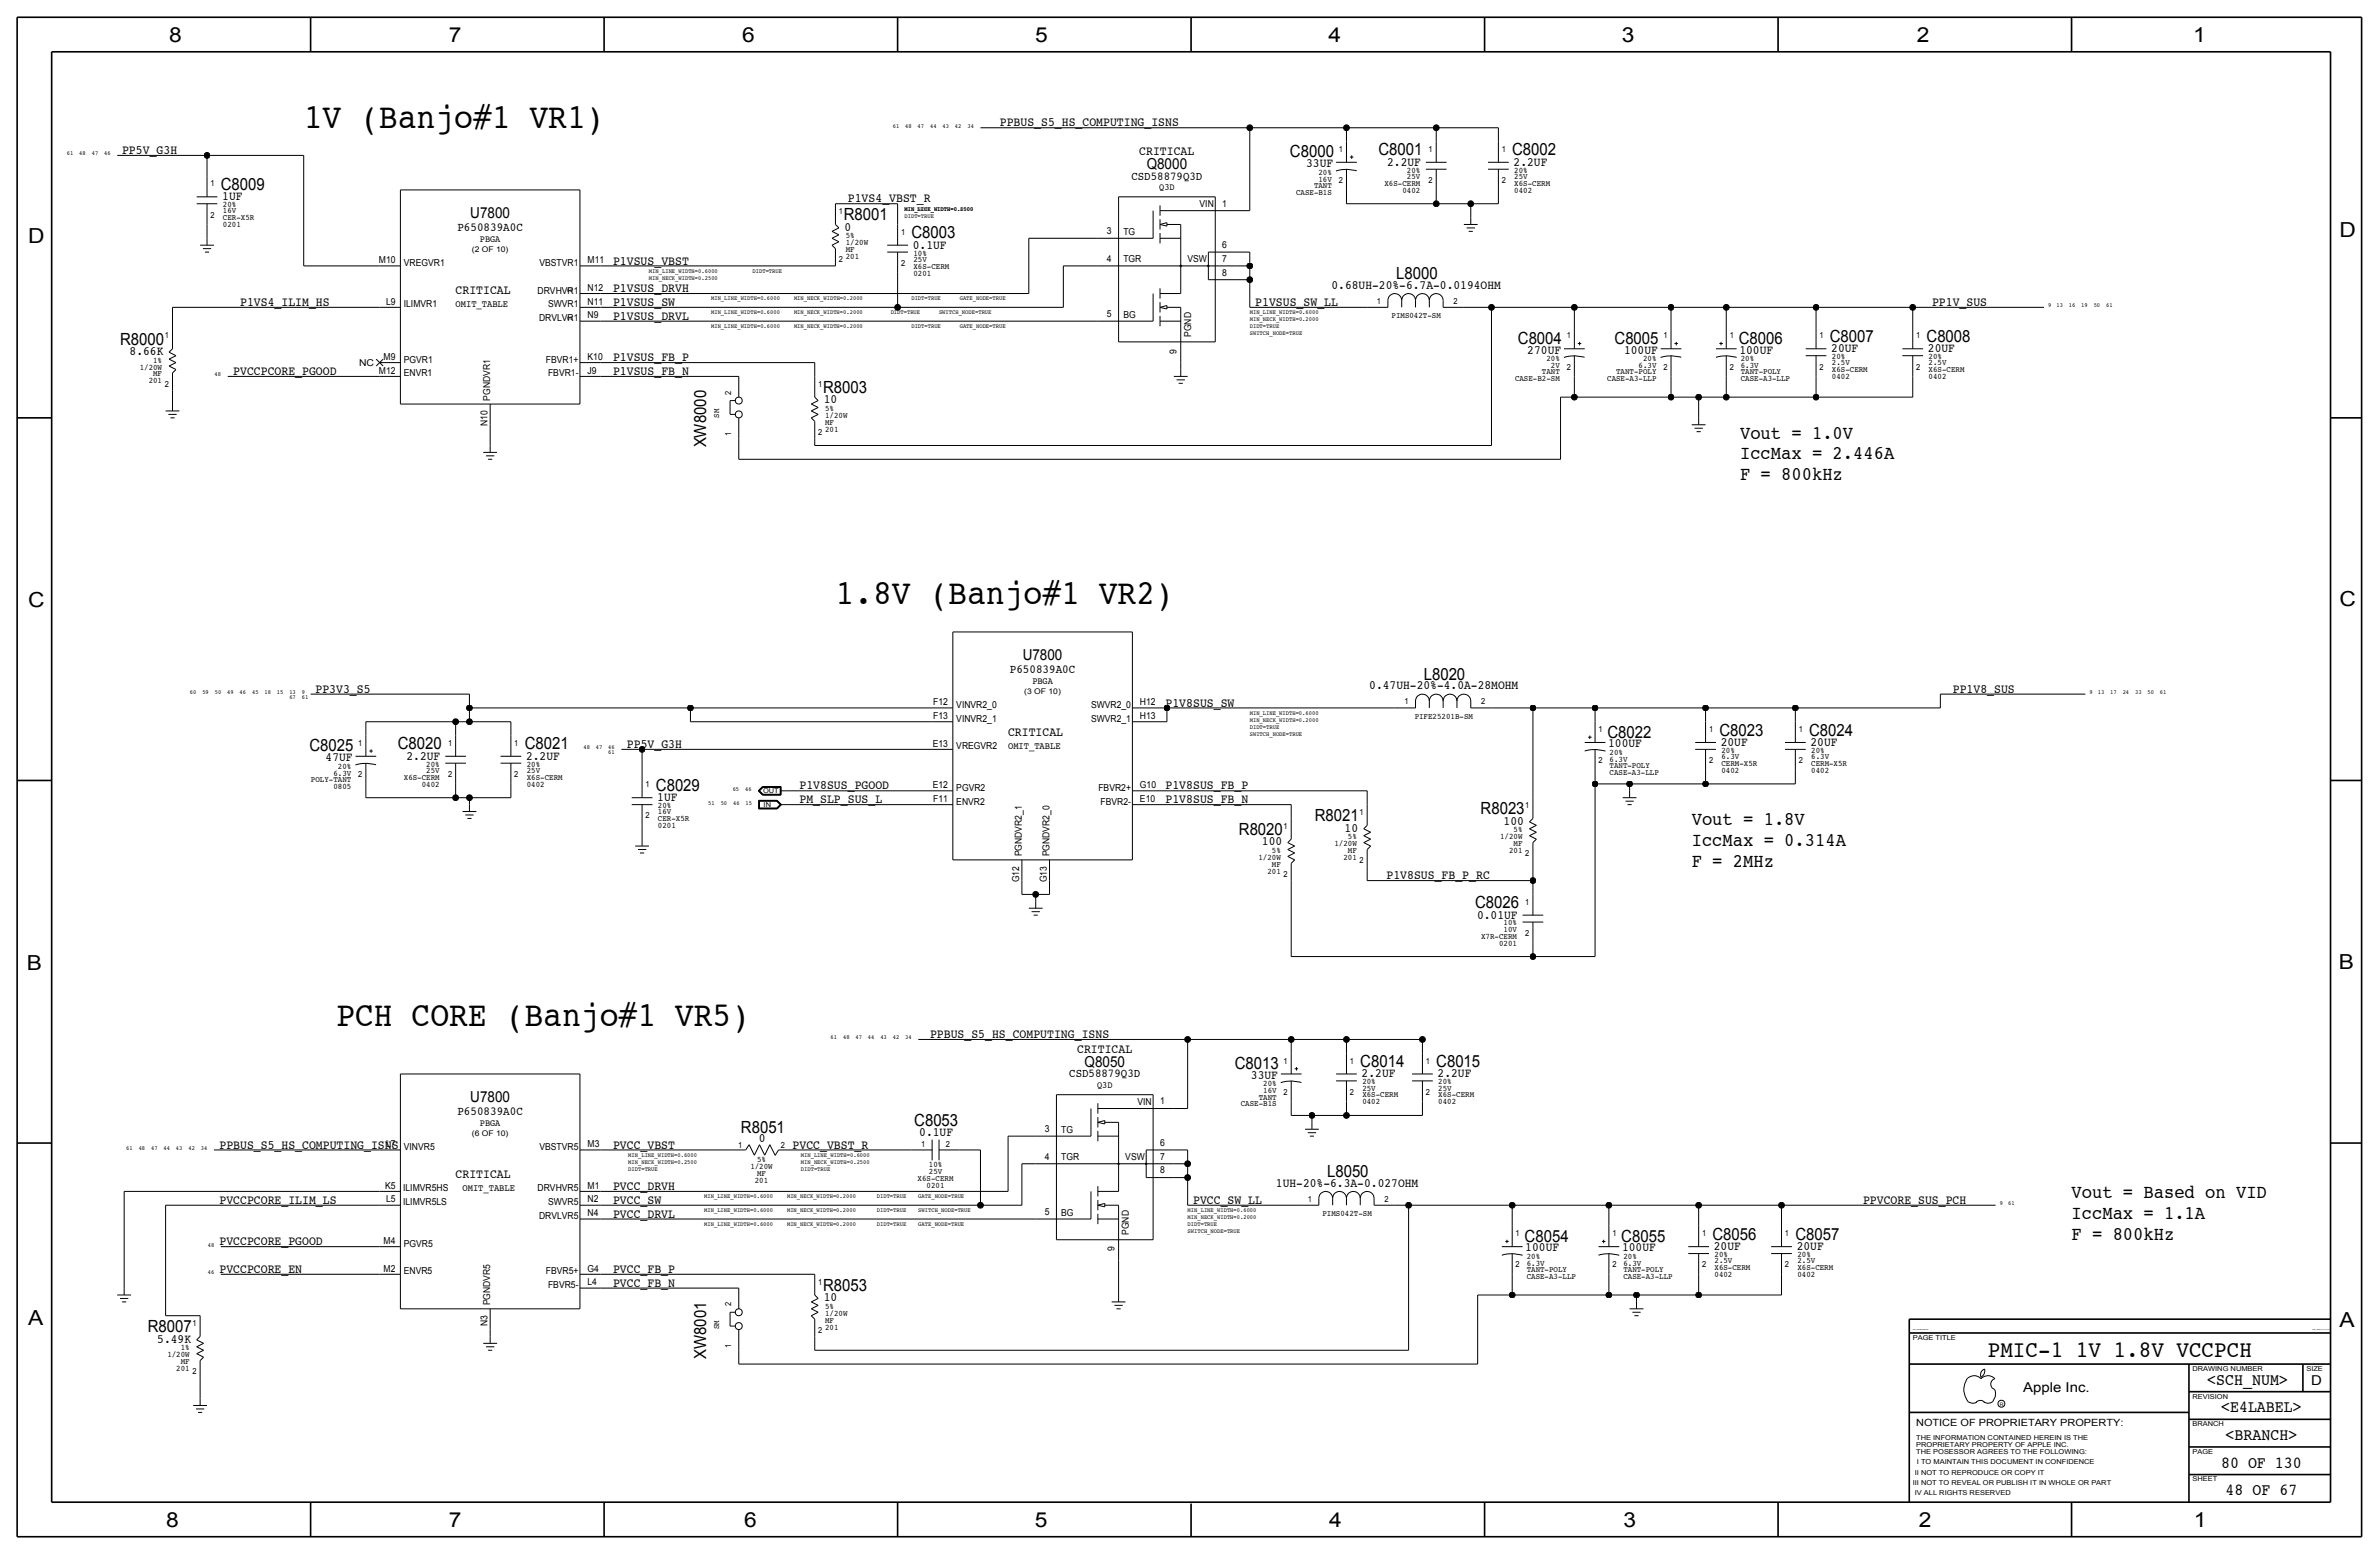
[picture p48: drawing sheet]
<svg xmlns="http://www.w3.org/2000/svg" width="875mm" height="572mm" viewBox="0 0 875 572" stroke-linecap="round" stroke-linejoin="round" font-family="sans-serif">
<defs><g id="words">
<g font-size="12.9">
<text x="111.7" y="47">1V (Banjo#1 VR1)</text>
<text x="307.3" y="222.3">1.8V (Banjo#1 VR2)</text>
<text x="123.7" y="377.2">PCH CORE (Banjo#1 VR5)</text>
</g>
<text font-size="8.6" x="731.1" y="499.1">PMIC-1 1V 1.8V VCCPCH</text>
<g font-size="7.6">
<text x="62.2" y="15.5">8</text>
<text x="165" y="15.5">7</text>
<text x="273" y="15.5">6</text>
<text x="380.7" y="15.5">5</text>
<text x="488.6" y="15.5">4</text>
<text x="596.6" y="15.5">3</text>
<text x="705.1" y="15.5">2</text>
<text x="806.7" y="15.5">1</text>
<text x="10.4" y="89.4">D</text>
<text x="860.5" y="87.1">D</text>
<text x="10.4" y="223.3">C</text>
<text x="860.5" y="222.8">C</text>
<text x="9.8" y="356.6">B</text>
<text x="860.2" y="356.4">B</text>
<text x="10.4" y="487.4">A</text>
<text x="860.5" y="488.2">A</text>
<text x="61.2" y="561.6">8</text>
<text x="165" y="561.6">7</text>
<text x="273.8" y="561.6">6</text>
<text x="380.7" y="561.6">5</text>
<text x="488.9" y="561.6">4</text>
<text x="597.1" y="561.6">3</text>
<text x="705.8" y="561.6">2</text>
<text x="806.9" y="561.6">1</text>
</g>
<g font-size="7.1">
<text x="640" y="161.3">Vout = 1.0V</text>
<text x="640" y="168.9">IccMax = 2.446A</text>
<text x="640" y="176.5">F = 800kHz</text>
<text x="622.2" y="303.5">Vout = 1.8V</text>
<text x="622.2" y="311.1">IccMax = 0.314A</text>
<text x="622.2" y="318.8">F = 2MHz</text>
<text x="761.9" y="440.7">Vout = Based on VID</text>
<text x="761.9" y="448.3">IccMax = 1.1A</text>
<text x="761.9" y="455.9">F = 800kHz</text>
</g>
<g font-size="6.2">
<text x="474.5" y="57.9">C8000</text>
<text x="507" y="57.2">C8001</text>
<text x="556.2" y="57.2">C8002</text>
<text x="81.2" y="69.9">C8009</text>
<text x="310.3" y="81">R8001</text>
<text x="335.2" y="87.6">C8003</text>
<text x="513.5" y="102.6">L8000</text>
<text x="673" y="125.7">C8007</text>
<text x="708.6" y="125.7">C8008</text>
<text x="44.2" y="126.7">R8000</text>
<text x="558.3" y="126.5">C8004</text>
<text x="593.9" y="126.5">C8005</text>
<text x="639.5" y="126.5">C8006</text>
<text x="302.7" y="144.5">R8003</text>
<text x="259.7" y="164.6" transform="rotate(-90 259.7 164.6)">XW8000</text>
<text x="523.7" y="249.9">L8020</text>
<text x="146.3" y="275.6">C8020</text>
<text x="193" y="275.6">C8021</text>
<text x="591.3" y="271.3">C8022</text>
<text x="632.4" y="270.5">C8023</text>
<text x="665.4" y="270.5">C8024</text>
<text x="113.8" y="276.4">C8025</text>
<text x="241.2" y="290.8">C8029</text>
<text x="544.6" y="299.5">R8023</text>
<text x="483.6" y="302">R8021</text>
<text x="455.7" y="307.1">R8020</text>
<text x="542.6" y="334">C8026</text>
<text x="454.2" y="393.2">C8013</text>
<text x="500.3" y="392.4">C8014</text>
<text x="528.3" y="392.4">C8015</text>
<text x="272.5" y="416.6">R8051</text>
<text x="336.3" y="414">C8053</text>
<text x="488.1" y="432.8">L8050</text>
<text x="629.9" y="455.9">C8056</text>
<text x="660.3" y="455.9">C8057</text>
<text x="560.8" y="456.7">C8054</text>
<text x="596.3" y="456.7">C8055</text>
<text x="302.7" y="474.7">R8053</text>
<text x="54.4" y="490">R8007</text>
<text x="259.7" y="499.8" transform="rotate(-90 259.7 499.8)">XW8001</text>
<text x="811.9" y="509.3">&lt;SCH_NUM&gt;</text>
<text x="817" y="519.4">&lt;E4LABEL&gt;</text>
<text x="818.6" y="529.6">&lt;BRANCH&gt;</text>
<text x="817" y="539.8">80 OF 130</text>
<text x="818.6" y="549.9">48 OF 67</text>
</g>
<g font-size="5.6">
<text x="421.8" y="62.2">Q8000</text>
<text x="173" y="80">U7800</text>
<text x="376.2" y="242.6">U7800</text>
<text x="398.9" y="392.4">Q8050</text>
<text x="173" y="405.1">U7800</text>
</g>
<g font-size="5">
<text x="850.1" y="509.3">D</text>
<text x="744.2" y="511.8">Apple Inc.</text>
</g>
<g font-size="4.7">
<text x="367.7" y="46.5">PPBUS_S5_HS_COMPUTING_ISNS</text>
<text x="44.9" y="56.6">PP5V_G3H</text>
<text x="419" y="57.2">CRITICAL</text>
<text x="480.4" y="61.5">33UF</text>
<text x="510.2" y="61">2.2UF</text>
<text x="556.7" y="61">2.2UF</text>
<text x="81.7" y="73.7">1UF</text>
<text x="311.9" y="74.4">P1VS4_VBST_R</text>
<text x="310.6" y="84.8">0</text>
<text x="335.7" y="91.4">0.1UF</text>
<text x="225.5" y="97.3">P1VSUS_VBST</text>
<text x="167.6" y="108">CRITICAL</text>
<text x="225.5" y="107.4">P1VSUS_DRVH</text>
<text x="489.7" y="106.2">0.68UH-20%-6.7A-0.0194OHM</text>
<text x="88.3" y="112.5">P1VS4_ILIM_HS</text>
<text x="225.5" y="112.5">P1VSUS_SW</text>
<text x="461.7" y="112.5">P1VSUS_SW_LL</text>
<text x="710.6" y="112.5">PP1V_SUS</text>
<text x="225.5" y="117.6">P1VSUS_DRVL</text>
<text x="47.7" y="130.6">8.66K</text>
<text x="561.8" y="130">270UF</text>
<text x="597.3" y="130">100UF</text>
<text x="639.8" y="130">100UF</text>
<text x="673.6" y="129.5">20UF</text>
<text x="709.1" y="129.5">20UF</text>
<text x="85.8" y="137.9">PVCCPCORE_PGOOD</text>
<text x="225.5" y="132.8">P1VSUS_FB_P</text>
<text x="225.5" y="137.9">P1VSUS_FB_N</text>
<text x="303" y="148.3">10</text>
<text x="116" y="254.8">PP3V3_S5</text>
<text x="503.6" y="253.5">0.47UH-20%-4.0A-28MOHM</text>
<text x="718.3" y="254.8">PP1V8_SUS</text>
<text x="428.7" y="259.8">P1V8SUS_SW</text>
<text x="230.6" y="275.1">PP5V_G3H</text>
<text x="370.8" y="270.5">CRITICAL</text>
<text x="591.5" y="274.8">100UF</text>
<text x="632.9" y="274.3">20UF</text>
<text x="665.9" y="274.3">20UF</text>
<text x="119.8" y="279.9">47UF</text>
<text x="149.5" y="279.4">2.2UF</text>
<text x="193.5" y="279.4">2.2UF</text>
<text x="294.1" y="290.3">P1V8SUS_PGOOD</text>
<text x="428.7" y="290.3">P1V8SUS_FB_P</text>
<text x="241.8" y="294.6">1UF</text>
<text x="294.1" y="295.4">PM_SLP_SUS_L</text>
<text x="428.7" y="295.4">P1V8SUS_FB_N</text>
<text x="494.6" y="305.8">10</text>
<text x="553" y="303.3">100</text>
<text x="464.1" y="310.9">100</text>
<text x="510" y="323.3">P1V8SUS_FB_P_RC</text>
<text x="543.3" y="337.8">0.01UF</text>
<text x="342.1" y="381.8">PPBUS_S5_HS_COMPUTING_ISNS</text>
<text x="396.2" y="387.4">CRITICAL</text>
<text x="460.1" y="396.7">33UF</text>
<text x="500.8" y="396.2">2.2UF</text>
<text x="528.8" y="396.2">2.2UF</text>
<text x="338.1" y="417.8">0.1UF</text>
<text x="80.7" y="422.4">PPBUS_S5_HS_COMPUTING_ISNS</text>
<text x="225.5" y="422.4">PVCC_VBST</text>
<text x="279.1" y="420.1">0</text>
<text x="291.5" y="422.4">PVCC_VBST_R</text>
<text x="167.6" y="433.1">CRITICAL</text>
<text x="225.5" y="437.6">PVCC_DRVH</text>
<text x="469.3" y="436.4">1UH-20%-6.3A-0.027OHM</text>
<text x="80.7" y="442.7">PVCCPCORE_ILIM_LS</text>
<text x="225.5" y="442.7">PVCC_SW</text>
<text x="438.9" y="442.7">PVCC_SW_LL</text>
<text x="685.2" y="442.7">PPVCORE_SUS_PCH</text>
<text x="225.5" y="447.8">PVCC_DRVL</text>
<text x="80.7" y="458">PVCCPCORE_PGOOD</text>
<text x="561" y="460.2">100UF</text>
<text x="596.6" y="460.2">100UF</text>
<text x="630.4" y="459.7">20UF</text>
<text x="660.9" y="459.7">20UF</text>
<text x="80.7" y="468.1">PVCCPCORE_EN</text>
<text x="225.5" y="468.1">PVCC_FB_P</text>
<text x="225.5" y="473.2">PVCC_FB_N</text>
<text x="303" y="478.5">10</text>
<text x="57.8" y="493.8">5.49K</text>
</g>
<g font-size="4.5">
<text x="168.2" y="85.1">P650839A0C</text>
<text x="371.4" y="247.7">P650839A0C</text>
<text x="168.2" y="410.2">P650839A0C</text>
</g>
<g font-size="4.4">
<text x="416.2" y="66">CSD58879Q3D</text>
<text x="393.3" y="396.2">CSD58879Q3D</text>
</g>
<text font-size="3.7" x="704.8" y="524.5">NOTICE OF PROPRIETARY PROPERTY:</text>
<g font-size="3.6">
<text x="167.6" y="113">OMIT_TABLE</text>
<text x="370.8" y="275.6">OMIT_TABLE</text>
<text x="170.1" y="438.1">OMIT_TABLE</text>
</g>
<g font-size="3.5">
<text x="426.4" y="69.9">Q3D</text>
<text x="441.2" y="76.2">VIN</text>
<text x="449.5" y="75.9">1</text>
<text x="176.5" y="88.9">PBGA</text>
<text x="407.1" y="86.1">3</text>
<text x="413.2" y="86.4">TG</text>
<text x="449.5" y="91.2">6</text>
<text x="139.4" y="96.8">M10</text>
<text x="148.5" y="97.8">VREGVR1</text>
<text x="198.4" y="97.8">VBSTVR1</text>
<text x="216.1" y="96.8">M11</text>
<text x="407.1" y="96.3">4</text>
<text x="413.2" y="96.5">TGR</text>
<text x="436.8" y="96.5">VSW</text>
<text x="449.5" y="96.3">7</text>
<text x="449.5" y="101.3">8</text>
<text x="197.7" y="107.9">DRVHVR1</text>
<text x="216.1" y="106.9">N12</text>
<text x="142" y="112">L9</text>
<text x="148.5" y="113">ILIMVR1</text>
<text x="201.6" y="113">SWVR1</text>
<text x="216.1" y="112">N11</text>
<text x="198.3" y="118.1">DRVLVR1</text>
<text x="216.1" y="117.1">N9</text>
<text x="407.1" y="116.6">5</text>
<text x="413.2" y="116.8">BG</text>
<text x="438.1" y="124" transform="rotate(-90 438.1 124)">PGND</text>
<text x="432.8" y="130" transform="rotate(-90 432.8 130)">9</text>
<text x="132.1" y="134.6">NC</text>
<text x="139.4" y="137.4">M12</text>
<text x="141.1" y="132.3">M9</text>
<text x="148.5" y="133.3">PGVR1</text>
<text x="200.8" y="133.3">FBVR1+</text>
<text x="216.1" y="137.4">J9</text>
<text x="216.1" y="132.3">K10</text>
<text x="148.5" y="138.4">ENVR1</text>
<text x="201.6" y="138.4">FBVR1-</text>
<text x="180.3" y="147.3" transform="rotate(-90 180.3 147.3)">PGNDVR1</text>
<text x="179.3" y="156.7" transform="rotate(-90 179.3 156.7)">N10</text>
<text x="379.7" y="251.5">PBGA</text>
<text x="343.3" y="259.3">F12</text>
<text x="351.7" y="260.4">VINVR2_0</text>
<text x="401.3" y="260.3">SWVR2_0</text>
<text x="419.3" y="259.3">H12</text>
<text x="343.3" y="264.4">F13</text>
<text x="351.7" y="265.4">VINVR2_1</text>
<text x="401.3" y="265.4">SWVR2_1</text>
<text x="419.3" y="264.4">H13</text>
<text x="343.1" y="274.6">E13</text>
<text x="351.7" y="275.6">VREGVR2</text>
<text x="343.1" y="289.8">E12</text>
<text x="351.7" y="290.8">PGVR2</text>
<text x="404" y="290.8">FBVR2+</text>
<text x="419.3" y="289.8">G10</text>
<text x="343.3" y="294.9">F11</text>
<text x="351.7" y="295.9">ENVR2</text>
<text x="404.8" y="295.9">FBVR2-</text>
<text x="419.3" y="294.9">E10</text>
<text x="375.9" y="315" transform="rotate(-90 375.9 315)">PGNDVR2_1</text>
<text x="386" y="315" transform="rotate(-90 386 315)">PGNDVR2_0</text>
<text x="374.9" y="324.5" transform="rotate(-90 374.9 324.5)">G12</text>
<text x="385" y="324.5" transform="rotate(-90 385 324.5)">G13</text>
<text x="403.5" y="400.1">Q3D</text>
<text x="418.4" y="406.4">VIN</text>
<text x="426.7" y="406.1">1</text>
<text x="176.5" y="414">PBGA</text>
<text x="384.3" y="416.3">3</text>
<text x="390.3" y="416.6">TG</text>
<text x="142" y="421.9">L7</text>
<text x="148.5" y="422.9">VINVR5</text>
<text x="198.4" y="422.9">VBSTVR5</text>
<text x="216.1" y="421.9">M3</text>
<text x="426.7" y="421.4">6</text>
<text x="384.3" y="426.5">4</text>
<text x="390.3" y="426.7">TGR</text>
<text x="413.9" y="426.7">VSW</text>
<text x="426.7" y="431.5">8</text>
<text x="426.7" y="426.5">7</text>
<text x="141.6" y="437.1">K5</text>
<text x="216.1" y="437.1">M1</text>
<text x="142" y="442.2">L5</text>
<text x="148.3" y="438.2">ILIMVR5HS</text>
<text x="148.3" y="443.2">ILIMVR5LS</text>
<text x="197.7" y="438.1">DRVHVR5</text>
<text x="201.6" y="443.2">SWVR5</text>
<text x="216.1" y="442.2">N2</text>
<text x="198.3" y="448.3">DRVLVR5</text>
<text x="216.1" y="447.3">N4</text>
<text x="384.3" y="446.8">5</text>
<text x="390.3" y="447">BG</text>
<text x="415.2" y="454.2" transform="rotate(-90 415.2 454.2)">PGND</text>
<text x="141.1" y="457.5">M4</text>
<text x="148.5" y="458.5">PGVR5</text>
<text x="409.9" y="460.2" transform="rotate(-90 409.9 460.2)">9</text>
<text x="141.1" y="467.6">M2</text>
<text x="216.1" y="467.6">G4</text>
<text x="148.5" y="468.6">ENVR5</text>
<text x="200.8" y="468.6">FBVR5+</text>
<text x="201.6" y="473.7">FBVR5-</text>
<text x="216.1" y="472.7">L4</text>
<text x="180.3" y="480.1" transform="rotate(-90 180.3 480.1)">PGNDVR5</text>
<text x="179.3" y="487.6" transform="rotate(-90 179.3 487.6)">N3</text>
</g>
<g font-size="3.1">
<text x="492.5" y="55.9">1</text>
<text x="525.5" y="55.9">1</text>
<text x="552.4" y="55.9">1</text>
<text x="485" y="64.3">20%</text>
<text x="517.5" y="65.8">25V</text>
<text x="517.5" y="63.5">20%</text>
<text x="557" y="63.5">20%</text>
<text x="557" y="65.8">25V</text>
<text x="77.4" y="68.6">1</text>
<text x="476.7" y="71.6">CASE-B1S</text>
<text x="483.3" y="69.1">TANT</text>
<text x="485" y="66.8">16V</text>
<text x="492.5" y="67.3">2</text>
<text x="509.2" y="68.3">X6S-CERM</text>
<text x="515.8" y="70.9">0402</text>
<text x="525.5" y="67.3">2</text>
<text x="552.4" y="67.3">2</text>
<text x="557" y="68.3">X6S-CERM</text>
<text x="557" y="70.9">0402</text>
<text x="82" y="76.2">20%</text>
<text x="77.4" y="80">2</text>
<text x="82" y="78.5">16V</text>
<text x="82" y="81">CER-X5R</text>
<text x="82" y="83.6">0201</text>
<text x="308.6" y="78.7">1</text>
<text x="311.1" y="87.6">5%</text>
<text x="331.4" y="86.4">1</text>
<text x="311.1" y="90.2">1/20W</text>
<text x="311.1" y="95.3">201</text>
<text x="311.1" y="92.7">MF</text>
<text x="336" y="94">10%</text>
<text x="308.6" y="96.5">2</text>
<text x="331.4" y="97.8">2</text>
<text x="336" y="98.8">X6S-CERM</text>
<text x="336" y="101.3">0201</text>
<text x="336" y="96.3">25V</text>
<text x="506.4" y="111.8">1</text>
<text x="534.6" y="111.8">2</text>
<text x="511.8" y="117.1">PIMS042T-SM</text>
<text x="60.7" y="124.5">1</text>
<text x="576.3" y="124.5">1</text>
<text x="611.8" y="124.5">1</text>
<text x="636.2" y="124.5">1</text>
<text x="669.2" y="124.5">1</text>
<text x="704.8" y="124.5">1</text>
<text x="51.4" y="135.9">1/20W</text>
<text x="56.3" y="133.4">1%</text>
<text x="567.1" y="137.7">TANT</text>
<text x="568.8" y="132.8">20%</text>
<text x="570.4" y="135.4">2V</text>
<text x="576.3" y="135.9">2</text>
<text x="594.4" y="137.7">TANT-POLY</text>
<text x="602.7" y="135.4">6.3V</text>
<text x="604.3" y="132.8">20%</text>
<text x="611.8" y="135.9">2</text>
<text x="636.2" y="135.9">2</text>
<text x="640.3" y="132.8">20%</text>
<text x="640.3" y="135.4">6.3V</text>
<text x="640.3" y="137.7">TANT-POLY</text>
<text x="669.2" y="135.9">2</text>
<text x="673.8" y="132.1">20%</text>
<text x="673.8" y="136.9">X6S-CERM</text>
<text x="673.8" y="134.4">2.5V</text>
<text x="704.8" y="135.9">2</text>
<text x="709.4" y="132.1">20%</text>
<text x="709.4" y="136.9">X6S-CERM</text>
<text x="709.4" y="134.4">2.5V</text>
<text x="54.7" y="141">201</text>
<text x="56.3" y="138.4">MF</text>
<text x="60.7" y="142.2">2</text>
<text x="300.9" y="142.2">1</text>
<text x="557.2" y="140.2">CASE-B2-SM</text>
<text x="591.1" y="140.2">CASE-A3-LLP</text>
<text x="640.3" y="140.2">CASE-A3-LLP</text>
<text x="673.8" y="139.4">0402</text>
<text x="709.4" y="139.4">0402</text>
<text x="268.9" y="145.1" transform="rotate(-90 268.9 145.1)">2</text>
<text x="264.6" y="153.6" transform="rotate(-90 264.6 153.6)">SM</text>
<text x="303.5" y="153.7">1/20W</text>
<text x="303.5" y="151.1">5%</text>
<text x="268.9" y="160.3" transform="rotate(-90 268.9 160.3)">1</text>
<text x="300.9" y="160">2</text>
<text x="303.5" y="158.8">201</text>
<text x="303.5" y="156.2">MF</text>
<text x="516.6" y="259.1">1</text>
<text x="544.8" y="259.1">2</text>
<text x="520.3" y="264.4">PIFE25201B-SM</text>
<text x="588" y="269.2">1</text>
<text x="628.6" y="269.2">1</text>
<text x="661.6" y="269.2">1</text>
<text x="131.8" y="274.3">1</text>
<text x="164.8" y="274.3">1</text>
<text x="189.2" y="274.3">1</text>
<text x="156.8" y="281.9">20%</text>
<text x="193.7" y="281.9">20%</text>
<text x="588" y="280.7">2</text>
<text x="592" y="277.6">20%</text>
<text x="592" y="280.2">6.3V</text>
<text x="628.6" y="280.7">2</text>
<text x="633.2" y="279.1">6.3V</text>
<text x="633.2" y="281.7">CERM-X5R</text>
<text x="633.2" y="276.9">20%</text>
<text x="661.6" y="280.7">2</text>
<text x="666.2" y="276.9">20%</text>
<text x="666.2" y="279.1">6.3V</text>
<text x="666.2" y="281.7">CERM-X5R</text>
<text x="114.4" y="287.5">POLY-TANT</text>
<text x="122.6" y="285.2">6.3V</text>
<text x="124.3" y="282.7">20%</text>
<text x="131.8" y="285.8">2</text>
<text x="148.6" y="286.8">X6S-CERM</text>
<text x="156.8" y="284.2">25V</text>
<text x="164.8" y="285.8">2</text>
<text x="189.2" y="285.8">2</text>
<text x="193.7" y="286.8">X6S-CERM</text>
<text x="193.8" y="284.2">25V</text>
<text x="592" y="282.4">TANT-POLY</text>
<text x="592" y="285">CASE-A3-LLP</text>
<text x="633.2" y="284.2">0402</text>
<text x="666.2" y="284.2">0402</text>
<text x="122.6" y="290.1">0805</text>
<text x="155.1" y="289.3">0402</text>
<text x="193.8" y="289.3">0402</text>
<text x="237.4" y="289.6">1</text>
<text x="242" y="299.5">16V</text>
<text x="242" y="297.2">20%</text>
<text x="500.1" y="299.7">1</text>
<text x="561" y="297.2">1</text>
<text x="237.4" y="301">2</text>
<text x="242" y="304.5">0201</text>
<text x="242" y="302">CER-X5R</text>
<text x="472.1" y="304.8">1</text>
<text x="490.8" y="311.2">1/20W</text>
<text x="495.8" y="308.6">5%</text>
<text x="551.8" y="308.6">1/20W</text>
<text x="556.7" y="311.2">MF</text>
<text x="556.7" y="306.1">5%</text>
<text x="462.9" y="316.2">1/20W</text>
<text x="467.8" y="313.7">5%</text>
<text x="494.1" y="316.2">201</text>
<text x="495.8" y="313.7">MF</text>
<text x="500.1" y="317.5">2</text>
<text x="555.1" y="313.7">201</text>
<text x="561" y="315">2</text>
<text x="466.2" y="321.3">201</text>
<text x="467.8" y="318.8">MF</text>
<text x="472.1" y="322.6">2</text>
<text x="561" y="332.7">1</text>
<text x="553" y="340.4">10%</text>
<text x="544.8" y="345.2">X7R-CERM</text>
<text x="551.4" y="347.7">0201</text>
<text x="553" y="342.6">10V</text>
<text x="561" y="344.2">2</text>
<text x="472.1" y="391.2">1</text>
<text x="496.5" y="391.2">1</text>
<text x="524.5" y="391.2">1</text>
<text x="464.6" y="399.5">20%</text>
<text x="501.1" y="398.8">20%</text>
<text x="501.1" y="401.1">25V</text>
<text x="529" y="398.8">20%</text>
<text x="529" y="401.1">25V</text>
<text x="456.4" y="406.9">CASE-B1S</text>
<text x="463" y="404.4">TANT</text>
<text x="464.6" y="402.1">16V</text>
<text x="472.1" y="402.6">2</text>
<text x="496.5" y="402.6">2</text>
<text x="501.1" y="403.6">X6S-CERM</text>
<text x="501.1" y="406.1">0402</text>
<text x="524.5" y="402.6">2</text>
<text x="529" y="403.6">X6S-CERM</text>
<text x="529" y="406.1">0402</text>
<text x="271.5" y="422.1">1</text>
<text x="287.2" y="422.1">2</text>
<text x="338.8" y="421.6">1</text>
<text x="347.9" y="421.6">2</text>
<text x="276" y="430">1/20W</text>
<text x="278.5" y="427.5">5%</text>
<text x="341.6" y="429.3">10%</text>
<text x="341.6" y="431.8">25V</text>
<text x="277.6" y="435.1">201</text>
<text x="278.5" y="432.6">MF</text>
<text x="337.5" y="434.3">X6S-CERM</text>
<text x="340.8" y="436.9">0201</text>
<text x="481" y="442">1</text>
<text x="509.2" y="442">2</text>
<text x="486.4" y="447.3">PIMS042T-SM</text>
<text x="557.5" y="454.7">1</text>
<text x="593" y="454.7">1</text>
<text x="626.1" y="454.7">1</text>
<text x="656.5" y="454.7">1</text>
<text x="557.5" y="466.1">2</text>
<text x="561.5" y="465.6">6.3V</text>
<text x="561.5" y="467.9">TANT-POLY</text>
<text x="561.5" y="463">20%</text>
<text x="593" y="466.1">2</text>
<text x="597.1" y="463">20%</text>
<text x="597.1" y="465.6">6.3V</text>
<text x="597.1" y="467.9">TANT-POLY</text>
<text x="626.1" y="466.1">2</text>
<text x="630.6" y="462.3">20%</text>
<text x="630.6" y="467.1">X6S-CERM</text>
<text x="630.6" y="464.6">2.5V</text>
<text x="656.5" y="466.1">2</text>
<text x="661.1" y="462.3">20%</text>
<text x="661.1" y="467.1">X6S-CERM</text>
<text x="661.1" y="464.6">2.5V</text>
<text x="300.9" y="472.4">1</text>
<text x="561.5" y="470.4">CASE-A3-LLP</text>
<text x="597.1" y="470.4">CASE-A3-LLP</text>
<text x="630.6" y="469.6">0402</text>
<text x="661.1" y="469.6">0402</text>
<text x="268.9" y="480.4" transform="rotate(-90 268.9 480.4)">2</text>
<text x="303.5" y="483.9">1/20W</text>
<text x="303.5" y="481.3">5%</text>
<text x="70.8" y="487.7">1</text>
<text x="264.6" y="488.9" transform="rotate(-90 264.6 488.9)">SM</text>
<text x="300.9" y="490.2">2</text>
<text x="303.5" y="488.9">201</text>
<text x="303.5" y="486.4">MF</text>
<text x="66.5" y="496.6">1%</text>
<text x="268.9" y="495.6" transform="rotate(-90 268.9 495.6)">1</text>
<text x="61.6" y="499.1">1/20W</text>
<text x="66.5" y="501.6">MF</text>
<text x="64.9" y="504.2">201</text>
<text x="70.8" y="505.5">2</text>
</g>
<g font-size="2.9">
<text x="173.5" y="92.7">(2 OF 10)</text>
<text x="376.7" y="255.3">(3 OF 10)</text>
<text x="173.5" y="417.8">(6 OF 10)</text>
</g>
<g font-size="2.5">
<text x="280.7" y="291.6">OUT</text>
<text x="280.9" y="296.7">IN</text>
<text x="703.5" y="492.8">PAGE TITLE</text>
<text x="806.4" y="504.2">DRAWING NUMBER</text>
<text x="848.3" y="504.2">SIZE</text>
<text x="806.4" y="514.4">REVISION</text>
<text x="806.4" y="524.5">BRANCH</text>
<text x="704.8" y="532.1">PROPRIETARY PROPERTY OF APPLE INC.</text>
<text x="704.8" y="529.6">THE INFORMATION CONTAINED HEREIN IS THE</text>
<text x="704.8" y="534.7">THE POSESSOR AGREES TO THE FOLLOWING:</text>
<text x="705.1" y="538.5">I TO MAINTAIN THIS DOCUMENT IN CONFIDENCE</text>
<text x="806.4" y="534.7">PAGE</text>
<text x="704.3" y="542.3">II NOT TO REPRODUCE OR COPY IT</text>
<text x="806.4" y="544.8">SHEET</text>
<text x="703.5" y="546.1">III NOT TO REVEAL OR PUBLISH IT IN WHOLE OR PART</text>
<text x="704.3" y="549.9">IV ALL RIGHTS RESERVED</text>
</g>
<g font-size="2.3">
<text x="328.4" y="47">61</text>
<text x="333" y="47">48</text>
<text x="337.5" y="47">47</text>
<text x="342.1" y="47">44</text>
<text x="346.7" y="47">43</text>
<text x="351.2" y="47">42</text>
<text x="355.8" y="47">34</text>
<text x="24.6" y="57.1">61</text>
<text x="29.2" y="57.1">48</text>
<text x="33.7" y="57.1">47</text>
<text x="38.3" y="57.1">46</text>
<text x="332.7" y="77.5">MIN_LINE_WIDTH=0.6000</text>
<text x="332.7" y="77.5">MIN_NECK_WIDTH=0.2500</text>
<text x="332.7" y="80">DIDT=TRUE</text>
<text x="238.7" y="100.3">MIN_LINE_WIDTH=0.6000</text>
<text x="276.8" y="100.3">DIDT=TRUE</text>
<text x="208.5" y="107.4">65</text>
<text x="238.7" y="102.9">MIN_NECK_WIDTH=0.2500</text>
<text x="261.6" y="110.5">MIN_LINE_WIDTH=0.6000</text>
<text x="292" y="110.5">MIN_NECK_WIDTH=0.2000</text>
<text x="335.2" y="110.5">DIDT=TRUE</text>
<text x="353" y="110.5">GATE_NODE=TRUE</text>
<text x="753.3" y="113">9</text>
<text x="756.4" y="113">13</text>
<text x="760.9" y="113">16</text>
<text x="765.5" y="113">19</text>
<text x="770.1" y="113">50</text>
<text x="774.7" y="113">61</text>
<text x="208.5" y="117.6">65</text>
<text x="261.6" y="115.6">MIN_LINE_WIDTH=0.6000</text>
<text x="292" y="115.6">MIN_NECK_WIDTH=0.2000</text>
<text x="327.6" y="115.6">DIDT=TRUE</text>
<text x="345.4" y="115.6">SWITCH_NODE=TRUE</text>
<text x="459.7" y="115.6">MIN_LINE_WIDTH=0.6000</text>
<text x="459.7" y="118.1">MIN_NECK_WIDTH=0.2000</text>
<text x="261.6" y="120.6">MIN_LINE_WIDTH=0.6000</text>
<text x="292" y="120.6">MIN_NECK_WIDTH=0.2000</text>
<text x="335.2" y="120.6">DIDT=TRUE</text>
<text x="353" y="120.6">GATE_NODE=TRUE</text>
<text x="459.7" y="120.6">DIDT=TRUE</text>
<text x="459.7" y="123.2">SWITCH_NODE=TRUE</text>
<text x="79" y="138.4">48</text>
<text x="69.8" y="255.3">60</text>
<text x="74.4" y="255.3">59</text>
<text x="79" y="255.3">50</text>
<text x="83.6" y="255.3">49</text>
<text x="88.1" y="255.3">46</text>
<text x="92.7" y="255.3">45</text>
<text x="97.3" y="255.3">18</text>
<text x="101.9" y="255.3">15</text>
<text x="106.4" y="257.1">67</text>
<text x="106.4" y="255.3">13</text>
<text x="111" y="257.1">61</text>
<text x="111" y="255.3">9</text>
<text x="768.6" y="255.3">9</text>
<text x="771.6" y="255.3">13</text>
<text x="776.2" y="255.3">17</text>
<text x="780.8" y="255.3">24</text>
<text x="785.3" y="255.3">33</text>
<text x="789.9" y="255.3">50</text>
<text x="794.5" y="255.3">61</text>
<text x="459.7" y="262.9">MIN_LINE_WIDTH=0.6000</text>
<text x="459.7" y="265.4">MIN_NECK_WIDTH=0.2000</text>
<text x="459.7" y="268">DIDT=TRUE</text>
<text x="214.6" y="275.6">48</text>
<text x="219.2" y="275.6">47</text>
<text x="223.7" y="275.6">46</text>
<text x="459.7" y="270.5">SWITCH_NODE=TRUE</text>
<text x="223.7" y="277.4">61</text>
<text x="269.5" y="290.8">65</text>
<text x="274.1" y="290.8">46</text>
<text x="260.5" y="295.9">51</text>
<text x="265.1" y="295.9">50</text>
<text x="269.6" y="295.9">46</text>
<text x="274.2" y="295.9">15</text>
<text x="305.5" y="382.3">61</text>
<text x="310.1" y="382.3">48</text>
<text x="314.7" y="382.3">47</text>
<text x="319.2" y="382.3">44</text>
<text x="323.8" y="382.3">43</text>
<text x="328.4" y="382.3">42</text>
<text x="333" y="382.3">34</text>
<text x="46.4" y="422.9">61</text>
<text x="51" y="422.9">48</text>
<text x="55.6" y="422.9">47</text>
<text x="60.2" y="422.9">44</text>
<text x="64.7" y="422.9">43</text>
<text x="69.3" y="422.9">42</text>
<text x="73.9" y="422.9">34</text>
<text x="231.1" y="425.4">MIN_LINE_WIDTH=0.6000</text>
<text x="294.6" y="425.5">MIN_LINE_WIDTH=0.6000</text>
<text x="231.1" y="430.5">DIDT=TRUE</text>
<text x="231.1" y="428">MIN_NECK_WIDTH=0.2500</text>
<text x="294.6" y="428">MIN_NECK_WIDTH=0.2500</text>
<text x="294.6" y="430.5">DIDT=TRUE</text>
<text x="259" y="440.7">MIN_LINE_WIDTH=0.6000</text>
<text x="289.5" y="440.7">MIN_NECK_WIDTH=0.2000</text>
<text x="322.5" y="440.7">DIDT=TRUE</text>
<text x="337.8" y="440.7">GATE_NODE=TRUE</text>
<text x="735.5" y="443.2">9</text>
<text x="738.6" y="443.2">61</text>
<text x="259" y="445.8">MIN_LINE_WIDTH=0.6000</text>
<text x="289.5" y="445.8">MIN_NECK_WIDTH=0.2000</text>
<text x="322.5" y="445.8">DIDT=TRUE</text>
<text x="337.8" y="445.8">SWITCH_NODE=TRUE</text>
<text x="436.8" y="445.8">MIN_LINE_WIDTH=0.6000</text>
<text x="436.8" y="448.3">MIN_NECK_WIDTH=0.2000</text>
<text x="259" y="450.9">MIN_LINE_WIDTH=0.6000</text>
<text x="289.5" y="450.9">MIN_NECK_WIDTH=0.2000</text>
<text x="322.5" y="450.9">DIDT=TRUE</text>
<text x="337.8" y="450.9">GATE_NODE=TRUE</text>
<text x="436.8" y="453.4">SWITCH_NODE=TRUE</text>
<text x="436.8" y="450.9">DIDT=TRUE</text>
<text x="76.4" y="458.5">48</text>
<text x="76.4" y="468.6">46</text>
</g>
<text font-size="1.8" x="735.5" y="516.9">R</text>
<g font-size=".6">
<text x="703.5" y="488.9">SYNC_MASTER=DEVMLB</text>
<text x="850.5" y="488.9">SYNC_DATE=05/19/2015</text>
</g>
</g></defs>
<g fill="none" stroke="#000" stroke-width=".37">
<path d="M43.1 57.2h33zM76.1 57.2h35.6zM76.1 57.1v7.7zM111.7 57.1v40.7zM360.6 47h99.1zM459.7 47h35.5zM459.7 47v30.5zM491.4 59.7h7.7zM495.2 47h33.1zM495.2 47v5.1zM495.2 52.1v7.6zM496.5 57.8h1.3z"/>
<path d="M497.2 57.2v1.2zM524.5 59.7h7.6zM528.3 47h22.8zM528.3 47v5.1zM528.3 52.1v7.6zM547.3 59.7h7.6zM551.1 47v5.1zM551.1 52.1v7.6zM72.3 72.4h7.7zM72.3 74.9h7.7zM76.1 64.8v7.6zM76.1 74.9v7.7z"/>
<path d="M147.3 69.9h66zM147.3 69.9v78.7zM213.3 69.9v78.7zM307.3 74.9h22.8zM307.3 74.9v7.7zM330.1 74.9v7.7zM411.4 72.4h35.6zM411.4 72.4v53.3zM424.1 77.5v10.1zM426.7 75.5v3.8zM426.7 77.5h27.9zM447 72.4v53.3z"/>
<path d="M454.6 77.5h5.1zM495.2 69.9v5zM495.2 74.9h33.1zM495.2 62.2v7.7zM499 62.8a13.1 13.1 0 0 0-7.6 .1M524.5 62.2h7.6zM528.3 69.9v5zM528.3 74.9h12.7zM528.3 62.2v7.7zM541 74.9h10.1zM541 74.9v5.1zM547.3 62.2h7.6z"/>
<path d="M551.1 69.9v5zM551.1 62.2v7.7zM73.6 90.2h5.1zM74.6 91.4h3.1zM75.4 92.7h1.5zM76.1 82.6v5zM76.1 87.6v2.6zM111.7 97.8h27.9zM139.6 97.8h7.7zM213.3 97.8h7.6zM220.9 97.8h86.4zM306 90.2l1.3 1.2z"/>
<path d="M306 87.6l2.6 1.3zM306 85.1l2.6 1.3zM306 85.1l2.6-1.3zM306 90.2l2.6-1.3zM306 87.6l2.6-1.2zM307.3 82.5l1.3 1.3zM307.3 91.4v6.4zM326.3 92.7h7.7zM326.3 90.2h7.7zM330.1 82.6v7.6zM330.1 92.7v7.6zM378.4 87.6v20.4z"/>
<path d="M378.4 87.6h25.4zM391.1 97.8v15.2zM391.1 97.8h12.7zM403.8 87.6h20.3zM403.8 97.8h50.8zM426.7 87.6h7.6zM426.7 85.7v3.8zM426.7 82.6l2.5-.7zM426.7 82.6l2.5 .6zM426.7 80.6v3.8zM429.2 81.9v1.3zM429.2 82.6h5.1z"/>
<path d="M434.3 82.6v25.4zM444.4 92.7v10.2zM444.4 92.7h10.2zM454.6 97.8h5.1zM454.6 92.7h5.1zM459.7 97.8v5.1zM459.7 92.7v5.1zM538.4 82.6h5.1zM539.4 83.8h3.1zM540.2 85.1h1.5zM541 80v2.6zM63.4 113h76.2z"/>
<path d="M63.4 113v7.7zM139.6 113h7.7zM213.3 118.1h7.6zM213.3 113h7.6zM213.3 108h7.6zM220.9 118.1h182.9zM220.9 108h157.5zM220.9 113h109.2zM330.1 113h61zM330.1 100.3v12.7zM403.8 118.1h20.3zM424.1 108v10.1z"/>
<path d="M426.7 118.1h7.6zM426.7 108h7.6zM426.7 113l2.5-.6zM426.7 113l2.5 .6zM426.7 116.2v3.8zM426.7 111.1v3.8zM426.7 106v3.8zM429.2 113h5.1zM429.2 112.4v1.2zM434.3 113v20.4zM444.4 102.9h10.2zM454.6 102.9h5.1z"/>
<path d="M459.7 113h43.2zM459.7 102.9v10.1zM502.9 113h7.6zM510.5 110.5v2.5zM510.5 110.5a2.54 2.54 0 0 1 2.5-2.5 2.54 2.54 0 0 1 2.6 2.5 2.54 2.54 0 0 1 2.5-2.5 2.54 2.54 0 0 1 2.5 2.5 2.54 2.54 0 0 1 2.6-2.5 2.54 2.54 0 0 1 2.5 2.5 2.54 2.54 0 0 1 2.6-2.5 2.54 2.54 0 0 1 2.5 2.5M515.6 110.5v2.5zM520.6 110.5v2.5zM525.7 110.5v2.5zM530.8 113h7.6zM530.8 110.5v2.5zM538.4 113h10.2zM548.6 113v50.8z"/>
<path d="M548.6 113h30.5zM579.1 113h35.5zM579.1 113v7.7zM614.6 113h20.3zM614.6 113v7.7zM634.9 113h33.1zM634.9 113v7.7zM668 113h35.5zM668 113v7.7zM703.5 113h48.3zM703.5 113v7.7zM62.2 134.6l2.5-1.2z"/>
<path d="M62.2 132.1l2.5-1.3zM62.2 129.5l1.2-1.2zM62.2 129.5l2.5 1.3zM62.2 134.6l2.5 1.3zM62.2 132.1l2.5 1.3zM63.4 120.6v7.7zM63.4 137.2v6.3zM64.7 135.9l-1.3 1.3zM83.8 138.4h55.8zM138.4 134.6l2.5-2.5zM138.4 132.1l2.5 2.5zM139.6 133.4h7.7z"/>
<path d="M139.6 138.4h7.7zM213.3 138.4h7.6zM213.3 133.4h7.6zM220.9 138.4h50.8zM220.9 133.4h78.8zM271.7 138.4v7.7zM299.7 133.4v5zM299.7 138.4v7.7zM411.4 125.7h35.6zM431.7 138.4h5.1zM432.8 139.7h3zM434.3 133.4v2.5z"/>
<path d="M434.3 135.9v2.5zM575.3 128.3h7.6zM579.1 138.4v7.7zM579.1 130.8v7.6zM579.1 120.7v7.6zM580.3 126.3h1.3zM581 125.7v1.3zM582.8 131.4a13.1 13.1 0 0 0-7.6 .1M610.8 128.3h7.6zM614.6 138.4v7.7zM614.6 130.8v7.6zM614.6 120.7v7.6z"/>
<path d="M615.9 126.3h1.3zM616.6 125.7v1.3zM618.4 131.4a13.1 13.1 0 0 0-7.6 .1M631.1 128.3h7.7zM631.1 131.4a12.9 12.9 0 0 1 7.7 .1M632.4 126.3h1.3zM633 125.7v1.3zM634.9 138.4v7.7zM634.9 130.8v7.6zM634.9 120.7v7.6zM664.2 130.8h7.6zM664.2 128.3h7.6z"/>
<path d="M668 138.4v7.7zM668 120.7v7.6zM668 130.8v7.6zM699.7 130.8h7.6zM699.7 128.3h7.6zM703.5 138.4v7.7zM703.5 120.7v7.6zM703.5 130.8v7.6zM60.9 151.1h5.1zM61.9 152.4h3.1zM62.7 153.7h1.5zM63.4 143.5v5.1z"/>
<path d="M63.4 148.6v2.5zM147.3 148.6h66zM180.3 156.2v7.6zM180.3 148.6v7.6zM268.5 147.3h2zM268.5 152.4h2zM268.5 147.3v5.1zM271.7 153.7v7.6zM298.4 153.7l1.3 1.2zM298.4 151.1l2.5 1.3zM298.4 148.6l2.5 1.3zM298.4 148.6l2.5-1.3z"/>
<path d="M298.4 153.7l2.5-1.3zM298.4 151.1l2.5-1.2zM299.7 154.9v6.4zM299.7 146l1.2 1.3zM433.5 141h1.6zM574 146.1v22.8zM574 146.1h5.1zM579.1 146.1h35.5zM614.6 146.1h10.2zM622.2 156.2h5.1zM623.3 157.5h3zM624 158.8h1.6z"/>
<path d="M624.8 146.1h10.1zM624.8 146v7.7zM624.8 153.7v2.5zM634.9 146.1h33.1zM668 146.1h35.5zM177.7 166.4h5.1zM178.8 167.6h3zM179.5 168.9h1.6zM180.3 163.8v2.6zM271.7 168.9h302.3zM271.7 161.3v7.6zM299.7 161.3v2.5z"/>
<path d="M299.7 163.8h248.9zM350.5 232.4h66zM350.5 232.4v83.8zM416.5 232.4v83.8zM114.2 255.3h58.5zM172.7 255.3v5.1zM520.6 257.8v2.5zM520.6 257.8a2.54 2.54 0 0 1 2.6-2.5 2.54 2.54 0 0 1 2.5 2.5 2.54 2.54 0 0 1 2.6-2.5 2.54 2.54 0 0 1 2.5 2.5 2.54 2.54 0 0 1 2.5-2.5 2.54 2.54 0 0 1 2.6 2.5 2.54 2.54 0 0 1 2.5-2.5 2.54 2.54 0 0 1 2.6 2.5M525.7 257.8v2.5zM530.8 257.8v2.5zM535.9 257.8v2.5zM541 257.8v2.5z"/>
<path d="M713.7 255.3h53.3zM713.7 255.3v5zM130.8 278.1h7.6zM134.6 265.4h33zM134.6 265.4v5.1zM134.6 270.5v7.6zM135.8 276.2h1.3zM136.5 275.6v1.3zM163.8 278.1h7.6zM167.6 265.4h5.1zM167.6 265.4v5.1zM167.6 270.5v7.6z"/>
<path d="M172.7 260.4h81.2zM172.7 260.4v5zM172.7 265.4h15.2zM184.1 278.1h7.6zM187.9 265.4v5.1zM187.9 270.5v7.6zM228.5 275.6h7.7zM236.2 275.6v10.2zM236.2 275.6h106.6zM253.9 260.4v5zM253.9 260.4h88.9zM253.9 265.4h88.9z"/>
<path d="M342.8 260.4h7.7zM342.8 275.6h7.7zM342.8 265.4h7.7zM416.5 265.4h7.6zM416.5 260.4h7.6zM424.1 260.4h5.1zM424.1 265.4h5.1zM429.2 260.4h83.8zM429.2 260.4v5zM513 260.4h7.6zM541 260.4h7.6zM548.6 260.4h15.2z"/>
<path d="M563.8 260.4h22.9zM563.8 260.4v33zM582.9 273.1h7.6zM582.9 276.2a12.9 12.9 0 0 1 7.6 .1M584.1 271.1h1.3zM584.8 270.5v1.3zM586.7 260.4h40.6zM586.7 260.4v5zM586.7 275.6v7.6zM586.7 265.4v7.7zM623.5 275.6h7.6zM623.5 273.1h7.6z"/>
<path d="M627.3 260.4h33zM627.3 260.4v5zM627.3 265.4v7.7zM627.3 275.6v7.6zM656.5 275.6h7.7zM656.5 273.1h7.7zM660.3 260.4v5zM660.3 265.4v7.7zM660.3 275.6v7.6zM660.3 260.4h53.4zM134.6 288.3v5.1zM134.6 293.4h33z"/>
<path d="M134.6 280.7v7.6zM138.3 281.3a13.1 13.1 0 0 0-7.6 0M163.8 280.7h7.6zM167.6 288.3v5.1zM167.6 293.4h5.1zM167.6 280.7v7.6zM170.1 298.5h5.1zM171.1 299.7h3.1zM172.7 293.4h15.2zM172.7 293.4v2.5zM172.7 295.9v2.5zM184.1 280.7h7.6z"/>
<path d="M187.9 288.3v5.1zM187.9 280.7v7.6zM232.4 295.9h7.6zM232.4 293.4h7.6zM236.2 285.8v7.6zM236.2 295.9v7.6zM278.9 290.8l1.6 1.6zM278.9 290.8l1.6-1.5zM279 294.3v3.2zM279 297.5h6.9zM279 290.8l1.5-1.4zM279 294.3h6.9z"/>
<path d="M279 290.8l1.5 1.5zM279.1 294.4h6.7zM279.1 294.4v3zM279.1 297.4h6.7zM279.2 290.8l1.4-1.3zM279.2 290.8l1.4 1.4zM279.2 294.5v2.8zM279.2 297.3h6.5zM279.2 294.5h6.6zM279.3 290.8l1.3 1.3zM279.3 294.6h6.4zM279.3 294.6v2.6z"/>
<path d="M279.3 297.2h6.4zM279.3 290.8l1.3-1.2zM280.5 289.3h6.8zM280.5 292.4h6.8zM280.5 292.3h6.7zM280.5 289.4h6.7zM280.6 289.5h6.5zM280.6 292.2h6.5zM280.6 289.6h6.4zM280.6 292.1h6.4zM285.7 294.6l1.3 1.3zM285.7 297.2l1.3-1.3z"/>
<path d="M285.8 297.3l1.3-1.4zM285.8 294.5l1.3 1.4zM285.8 297.4l1.5-1.5zM285.8 294.4l1.5 1.5zM285.9 294.3l1.5 1.6zM285.9 297.5l1.5-1.6zM287 289.6v2.5zM287 295.9h2.5zM287 290.8h2.5zM287.1 289.5v2.7zM287.2 289.4v2.9zM287.3 289.3v3.1z"/>
<path d="M289.5 295.9h53.3zM289.5 290.8h53.3zM342.8 290.8h7.7zM342.8 295.9h7.7zM416.5 295.9h7.6zM416.5 290.8h7.6zM424.1 295.9h50.8zM424.1 290.8h78.8zM474.9 295.9v5.1zM502.9 290.8v5.1zM502.9 295.9v7.6zM563.8 293.4v7.6z"/>
<path d="M586.7 288.3v63.5zM586.7 288.3h12.7zM586.7 283.2v5.1zM596.8 293.4h5.1zM597.9 294.6h3zM598.6 295.9h1.6zM599.4 288.3h27.9zM599.4 288.3v2.5zM599.4 290.8v2.6zM627.3 288.3h33zM627.3 283.2v5.1zM660.3 283.2v5.1z"/>
<path d="M171.9 301h1.5zM233.6 311.2h5.1zM234.6 312.4h3.1zM235.4 313.7h1.5zM236.2 303.5v5.1zM236.2 308.6v2.5zM350.5 316.2h66zM375.9 316.2v7.7zM386 316.2v7.7zM473.7 315l2.5-1.3zM473.7 312.4l2.5-1.2zM473.7 309.9l1.2-1.3z"/>
<path d="M473.7 309.9l2.5 1.3zM473.7 315l2.5 1.2zM473.7 312.4l2.5 1.3zM474.9 301v7.6zM474.9 317.5v6.4zM476.2 316.2l-1.3 1.3zM501.6 304.8l1.3-1.3zM501.6 304.8l2.5 1.3zM501.6 309.9l2.5 1.3zM501.6 307.3l2.5 1.3zM501.6 309.9l2.5-1.3zM501.6 307.3l2.5-1.2z"/>
<path d="M502.9 318.8v5.1zM502.9 312.4v6.4zM504.1 311.2l-1.2 1.2zM562.6 307.3l2.5-1.2zM562.6 304.8l2.5-1.3zM562.6 302.3l1.2-1.3zM562.6 302.3l2.5 1.2zM562.6 307.3l2.5 1.3zM562.6 304.8l2.5 1.3zM563.8 316.2v7.7zM563.8 309.9v6.3zM565.1 308.6l-1.3 1.3z"/>
<path d="M375.9 323.9v5zM375.9 328.9h5zM378.4 334h5.1zM379.4 335.3h3.1zM380.2 336.6h1.5zM380.9 328.9h5.1zM380.9 328.9v2.6zM380.9 331.5v2.5zM386 323.9v5zM474.9 323.9v27.9zM502.9 323.9h60.9zM560 336.6h7.6z"/>
<path d="M560 339.1h7.6zM563.8 323.9v5zM563.8 328.9v7.7zM563.8 339.1v7.6zM474.9 351.8h88.9zM563.8 351.8h22.9zM563.8 346.7v5.1zM147.3 395h66zM147.3 395v86.3zM213.3 395v86.3zM337.8 382.3h99zM436.8 382.3h38.1z"/>
<path d="M436.8 382.3v25.4zM471.1 395h7.6zM474.9 382.3h20.3zM474.9 382.3v5.1zM474.9 397.5v7.6zM474.9 387.4v7.6zM476.2 393h1.3zM476.9 392.4v1.3zM478.7 398.1a13.1 13.1 0 0 0-7.6 .1M491.4 397.5h7.7zM491.4 395h7.7zM495.2 382.3v5.1z"/>
<path d="M495.2 382.3h28zM495.2 387.4v7.6zM495.2 397.5v7.6zM519.4 397.5h7.6zM519.4 395h7.6zM523.2 382.3v5.1zM523.2 387.4v7.6zM523.2 397.5v7.6zM342.8 419.1v7.6zM345.4 419.1v7.6zM370.8 417.8v20.3zM370.8 417.8h10.1z"/>
<path d="M380.9 417.8h20.4zM388.6 402.6h35.5zM388.6 402.6v53.3zM401.3 407.7v10.1zM403.8 417.8h7.6zM403.8 415.9v3.8zM403.8 412.8l2.5-.7zM403.8 412.8l2.5 .6zM403.8 410.8v3.8zM403.8 405.7v3.8zM403.8 407.7h27.9zM406.3 412.1v1.3z"/>
<path d="M406.3 412.8h5.1zM411.4 412.8v25.3zM424.1 402.6v53.3zM431.7 407.7h5.1zM474.9 410.2h7.6zM474.9 405.1v5.1zM480 415.3h5.1zM481 416.6h3.1zM481.8 417.8h1.5zM482.5 410.2h12.7zM482.5 410.2v2.6zM482.5 412.8v2.5z"/>
<path d="M495.2 410.2h28zM495.2 405.1v5.1zM523.2 405.1v5.1zM45.7 438.1h93.9zM45.7 438.1v35.6zM78.7 422.9h60.9zM139.6 422.9h7.7zM139.6 438.1h7.7zM213.3 422.9h7.6zM213.3 438.1h7.6zM220.9 438.1h149.9zM220.9 422.9h48.3z"/>
<path d="M269.2 422.9h5.1zM275.5 421l-1.2 1.9zM275.5 421l2 3.8zM279.3 421l-1.8 3.8zM279.3 421l2 3.8zM283.2 421l-1.9 3.8zM283.2 421l1.9 3.8zM286.4 422.9l-1.3 2zM286.4 422.9h5.6zM292 422.9h43.2zM335.2 422.9h7.6zM345.4 422.9h7.6z"/>
<path d="M353 422.9h7.6zM360.6 422.9v20.3zM375.9 428v15.2zM375.9 428h5zM380.9 428h50.8zM401.3 438.1v10.2zM403.8 438.1h7.6zM403.8 436.2v3.8zM421.6 433.1h10.1zM421.6 422.9h10.1zM421.6 422.9v10.2zM431.7 433.1h5.1z"/>
<path d="M431.7 428h5.1zM431.7 422.9h5.1zM436.8 433.1v10.1zM436.8 428v5.1zM436.8 422.9v5.1zM60.9 443.2h78.7zM60.9 443.2v40.7zM81.2 458.5h58.4zM139.6 443.2h7.7zM139.6 458.5h7.7zM213.3 443.2h7.6zM213.3 448.3h7.6z"/>
<path d="M220.9 448.3h160zM220.9 443.2h139.7zM360.6 443.2h15.3zM380.9 448.3h20.4zM388.6 455.9h35.5zM403.8 448.3h7.6zM403.8 443.2l2.5-.6zM403.8 443.2l2.5 .6zM403.8 446.4v3.8zM403.8 441.3v3.8zM406.3 443.2h5.1zM406.3 442.6v1.2z"/>
<path d="M411.4 443.2v20.3zM436.8 443.2h40.7zM477.5 443.2h7.6zM485.1 440.7v2.5zM485.1 440.7a2.54 2.54 0 0 1 2.5-2.5 2.54 2.54 0 0 1 2.6 2.5 2.54 2.54 0 0 1 2.5-2.5 2.54 2.54 0 0 1 2.5 2.5 2.54 2.54 0 0 1 2.6-2.5 2.54 2.54 0 0 1 2.5 2.5 2.54 2.54 0 0 1 2.6-2.5 2.54 2.54 0 0 1 2.5 2.5M490.2 440.7v2.5zM495.2 440.7v2.5zM500.3 440.7v2.5zM505.4 443.2h7.6zM505.4 440.7v2.5zM513 443.2h5.1zM518.1 443.2h38.1z"/>
<path d="M518.1 443.2v53.4zM552.4 458.5h7.6zM553.7 456.5h1.2zM554.3 455.9v1.3zM556.2 443.2h35.6zM556.2 443.2v7.7zM556.2 450.9v7.6zM588 458.5h7.6zM589.2 456.5h1.3zM589.8 455.9v1.3zM591.8 443.2h33zM591.8 443.2v7.7z"/>
<path d="M591.8 450.9v7.6zM621 458.5h7.6zM624.8 443.2h30.5zM624.8 443.2v7.7zM624.8 450.9v7.6zM651.5 458.5h7.6zM655.3 443.2v7.7zM655.3 443.2h78.7zM655.3 450.9v7.6zM43.1 476.2h5.1zM44.1 477.5h3.1zM44.9 478.8h1.5z"/>
<path d="M45.7 473.7v2.5zM81.2 468.6h58.4zM139.6 468.6h7.7zM213.3 473.7h7.6zM213.3 468.6h7.6zM220.9 473.7h50.8zM220.9 468.6h78.8zM271.7 473.7v7.6zM298.4 478.8l2.5 1.3zM298.4 478.8l2.5-1.3zM299.7 468.6v7.6zM299.7 476.3l1.2 1.2z"/>
<path d="M408.9 478.8h5.1zM411.4 463.6v12.6zM411.4 476.2v2.6zM543.5 476.2v25.4zM543.5 476.2h12.7zM552.4 461.6a12.9 12.9 0 0 1 7.6 .1M556.2 476.2h35.6zM556.2 468.6v7.6zM556.2 461v7.6zM588 461.6a12.9 12.9 0 0 1 7.6 .1M591.8 476.2h10.1zM591.8 468.6v7.6z"/>
<path d="M591.8 461v7.6zM601.9 476.2h22.9zM601.9 476.3v2.5zM601.9 478.8v2.5zM621 461h7.6zM624.8 476.2h30.5zM624.8 468.6v7.6zM624.8 461v7.6zM651.5 461h7.6zM655.3 468.6v7.6zM655.3 461v7.6zM60.9 483.9h12.7z"/>
<path d="M72.3 497.8l2.6-1.2zM72.3 495.3l2.6-1.3zM72.3 492.8l1.3-1.3zM72.3 492.8l2.6 1.2zM72.3 497.8l2.6 1.3zM72.3 495.3l2.6 1.3zM73.6 483.9v7.6zM74.9 499.1l-1.3 1.3zM147.3 481.3h66zM177.7 494h5.1zM178.8 495.3h3zM179.5 496.6h1.6z"/>
<path d="M180.3 488.9v2.6zM180.3 491.5v2.5zM180.3 481.3v7.6zM268.5 482.6h2zM268.5 487.7h2zM268.5 482.6v5.1zM271.7 496.6v5.1zM271.7 489v7.6zM298.4 483.9l1.3 1.2zM298.4 481.3l2.5 1.3zM298.4 483.9l2.5-1.3zM298.4 481.3l2.5-1.2z"/>
<path d="M299.7 496.6h218.4zM299.7 491.5v5.1zM299.7 485.1v6.4zM409.9 480.1h3.1zM410.7 481.3h1.5zM599.4 481.3h5.1zM600.4 482.6h3.1zM601.2 483.9h1.5zM71.1 516.9h5zM72.1 518.2h3zM72.8 519.4h1.6zM73.6 506.7v7.7z"/>
<path d="M73.6 514.4v2.5zM73.6 500.4v6.3zM271.7 501.6h271.8zM724.1 515.6l.5 .2a2.67 2.67 0 0 0 2.5-.2M726.8 515.7a2.09 2.09 0 0 1 3.1 0M728.6 506.5a2.69 2.69 0 0 0 1.3-3 2.26 2.26 0 0 0-1.3 3M729.7 515.6l.4 .2a2.67 2.67 0 0 0 2.6-.2M733.7 511.1a4.5 4.5 0 0 1-1 4.6M733.8 511a2.08 2.08 0 0 1-1.6-2 2.08 2.08 0 0 1 1.6-2 3.4 3.4 0 0 0-5.1 0 3.6 3.6 0 0 0-3.9-.8 3.6 3.6 0 0 0-2.3 3.3 7.1 7.1 0 0 0 1.6 6.2"/>
<circle cx="271.7" cy="152.4" r="1.28"/>
<circle cx="271.7" cy="147.3" r="1.28"/>
<circle cx="271.7" cy="482.6" r="1.28"/>
<circle cx="271.7" cy="487.7" r="1.28"/>
<circle cx="736.1" cy="516.2" r="1.28"/>
</g>
<g fill="none" stroke="#000" stroke-width=".6" stroke-linecap="butt">
<path d="M6.3 6.4v558.7zM6.3 6.4h862.3zM19 19.1h838.2zM19 19.1v533.4zM114.2 6.4v12.7zM222.2 6.4v12.7zM330.1 6.4v12.7zM438.1 6.4v12.7zM546 6.4v12.7zM654 6.4v12.7zM761.9 6.4v12.7zM857.2 19.1v533.4z"/>
<path d="M868.6 6.4v558.7zM6.3 153.7h12.7zM857.2 153.7h11.4zM6.3 287h12.7zM857.2 287h11.4zM6.3 420.4h12.7zM857.2 420.4h11.4zM702.3 490.2h154.9zM702.3 485.1v5.1zM702.3 485.1h154.9zM702.3 490.2v62.3zM702.3 501.6h154.9z"/>
<path d="M702.3 519.4h102.8zM805.1 501.6v50.8zM805.1 511.8h52.1zM847 501.6v10.2zM805.1 522h52.1zM805.1 532.1h52.1zM19 552.5h838.2zM114.2 552.4v12.7zM222.2 552.5v12.7zM330.1 552.5v12.7zM438.1 553v12.1zM546 552.5v12.7z"/>
<path d="M654 552.5v12.7zM761.9 552.5v12.7zM805.1 542.3h52.1zM6.3 565.1h862.3z"/>
</g>
<g fill="#000" stroke="#000" stroke-width=".37">
<path d="M434.1 97.6h.4v.4h-.4zM444.3 97.6h.3v.4h-.3zM411.2 427.8h.4v.4h-.4zM421.4 427.8h.4v.4h-.4z"/>
<circle cx="76.1" cy="57.1" r="1.07"/>
<circle cx="459.7" cy="47" r="1.07"/>
<circle cx="495.2" cy="47" r="1.07"/>
<circle cx="528.3" cy="47" r="1.07"/>
<circle cx="528.3" cy="74.9" r="1.07"/>
<circle cx="541" cy="74.9" r="1.07"/>
<circle cx="459.7" cy="97.8" r="1.07"/>
<circle cx="330.1" cy="113" r="1.07"/>
<circle cx="459.7" cy="102.9" r="1.07"/>
<circle cx="548.6" cy="113" r="1.07"/>
<circle cx="579.1" cy="113" r="1.07"/>
<circle cx="614.6" cy="113" r="1.07"/>
<circle cx="634.9" cy="113" r="1.07"/>
<circle cx="668" cy="113" r="1.07"/>
<circle cx="703.5" cy="113" r="1.07"/>
<circle cx="579.1" cy="146" r="1.07"/>
<circle cx="614.6" cy="146" r="1.07"/>
<circle cx="624.8" cy="146" r="1.07"/>
<circle cx="634.9" cy="146" r="1.07"/>
<circle cx="668" cy="146" r="1.07"/>
<circle cx="167.6" cy="265.4" r="1.07"/>
<circle cx="172.7" cy="260.3" r="1.07"/>
<circle cx="172.7" cy="265.4" r="1.07"/>
<circle cx="236.2" cy="275.6" r="1.07"/>
<circle cx="253.9" cy="260.3" r="1.07"/>
<circle cx="429.2" cy="260.3" r="1.07"/>
<circle cx="563.8" cy="260.3" r="1.07"/>
<circle cx="586.7" cy="260.3" r="1.07"/>
<circle cx="627.3" cy="260.3" r="1.07"/>
<circle cx="660.3" cy="260.3" r="1.07"/>
<circle cx="167.6" cy="293.4" r="1.07"/>
<circle cx="172.7" cy="293.4" r="1.07"/>
<circle cx="586.7" cy="288.3" r="1.07"/>
<circle cx="599.4" cy="288.3" r="1.07"/>
<circle cx="627.3" cy="288.3" r="1.07"/>
<circle cx="380.9" cy="328.9" r="1.07"/>
<circle cx="563.8" cy="323.8" r="1.07"/>
<circle cx="563.8" cy="351.8" r="1.07"/>
<circle cx="436.8" cy="382.3" r="1.07"/>
<circle cx="474.9" cy="382.3" r="1.07"/>
<circle cx="495.2" cy="382.3" r="1.07"/>
<circle cx="523.2" cy="382.3" r="1.07"/>
<circle cx="482.5" cy="410.2" r="1.07"/>
<circle cx="495.2" cy="410.2" r="1.07"/>
<circle cx="436.8" cy="433.1" r="1.07"/>
<circle cx="436.8" cy="428" r="1.07"/>
<circle cx="360.6" cy="443.2" r="1.07"/>
<circle cx="518.1" cy="443.2" r="1.07"/>
<circle cx="556.2" cy="443.2" r="1.07"/>
<circle cx="591.8" cy="443.2" r="1.07"/>
<circle cx="624.8" cy="443.2" r="1.07"/>
<circle cx="655.3" cy="443.2" r="1.07"/>
<circle cx="556.2" cy="476.2" r="1.07"/>
<circle cx="591.8" cy="476.2" r="1.07"/>
<circle cx="601.9" cy="476.2" r="1.07"/>
<circle cx="624.8" cy="476.2" r="1.07"/>
</g>
<use href="#words"/>
</svg>
